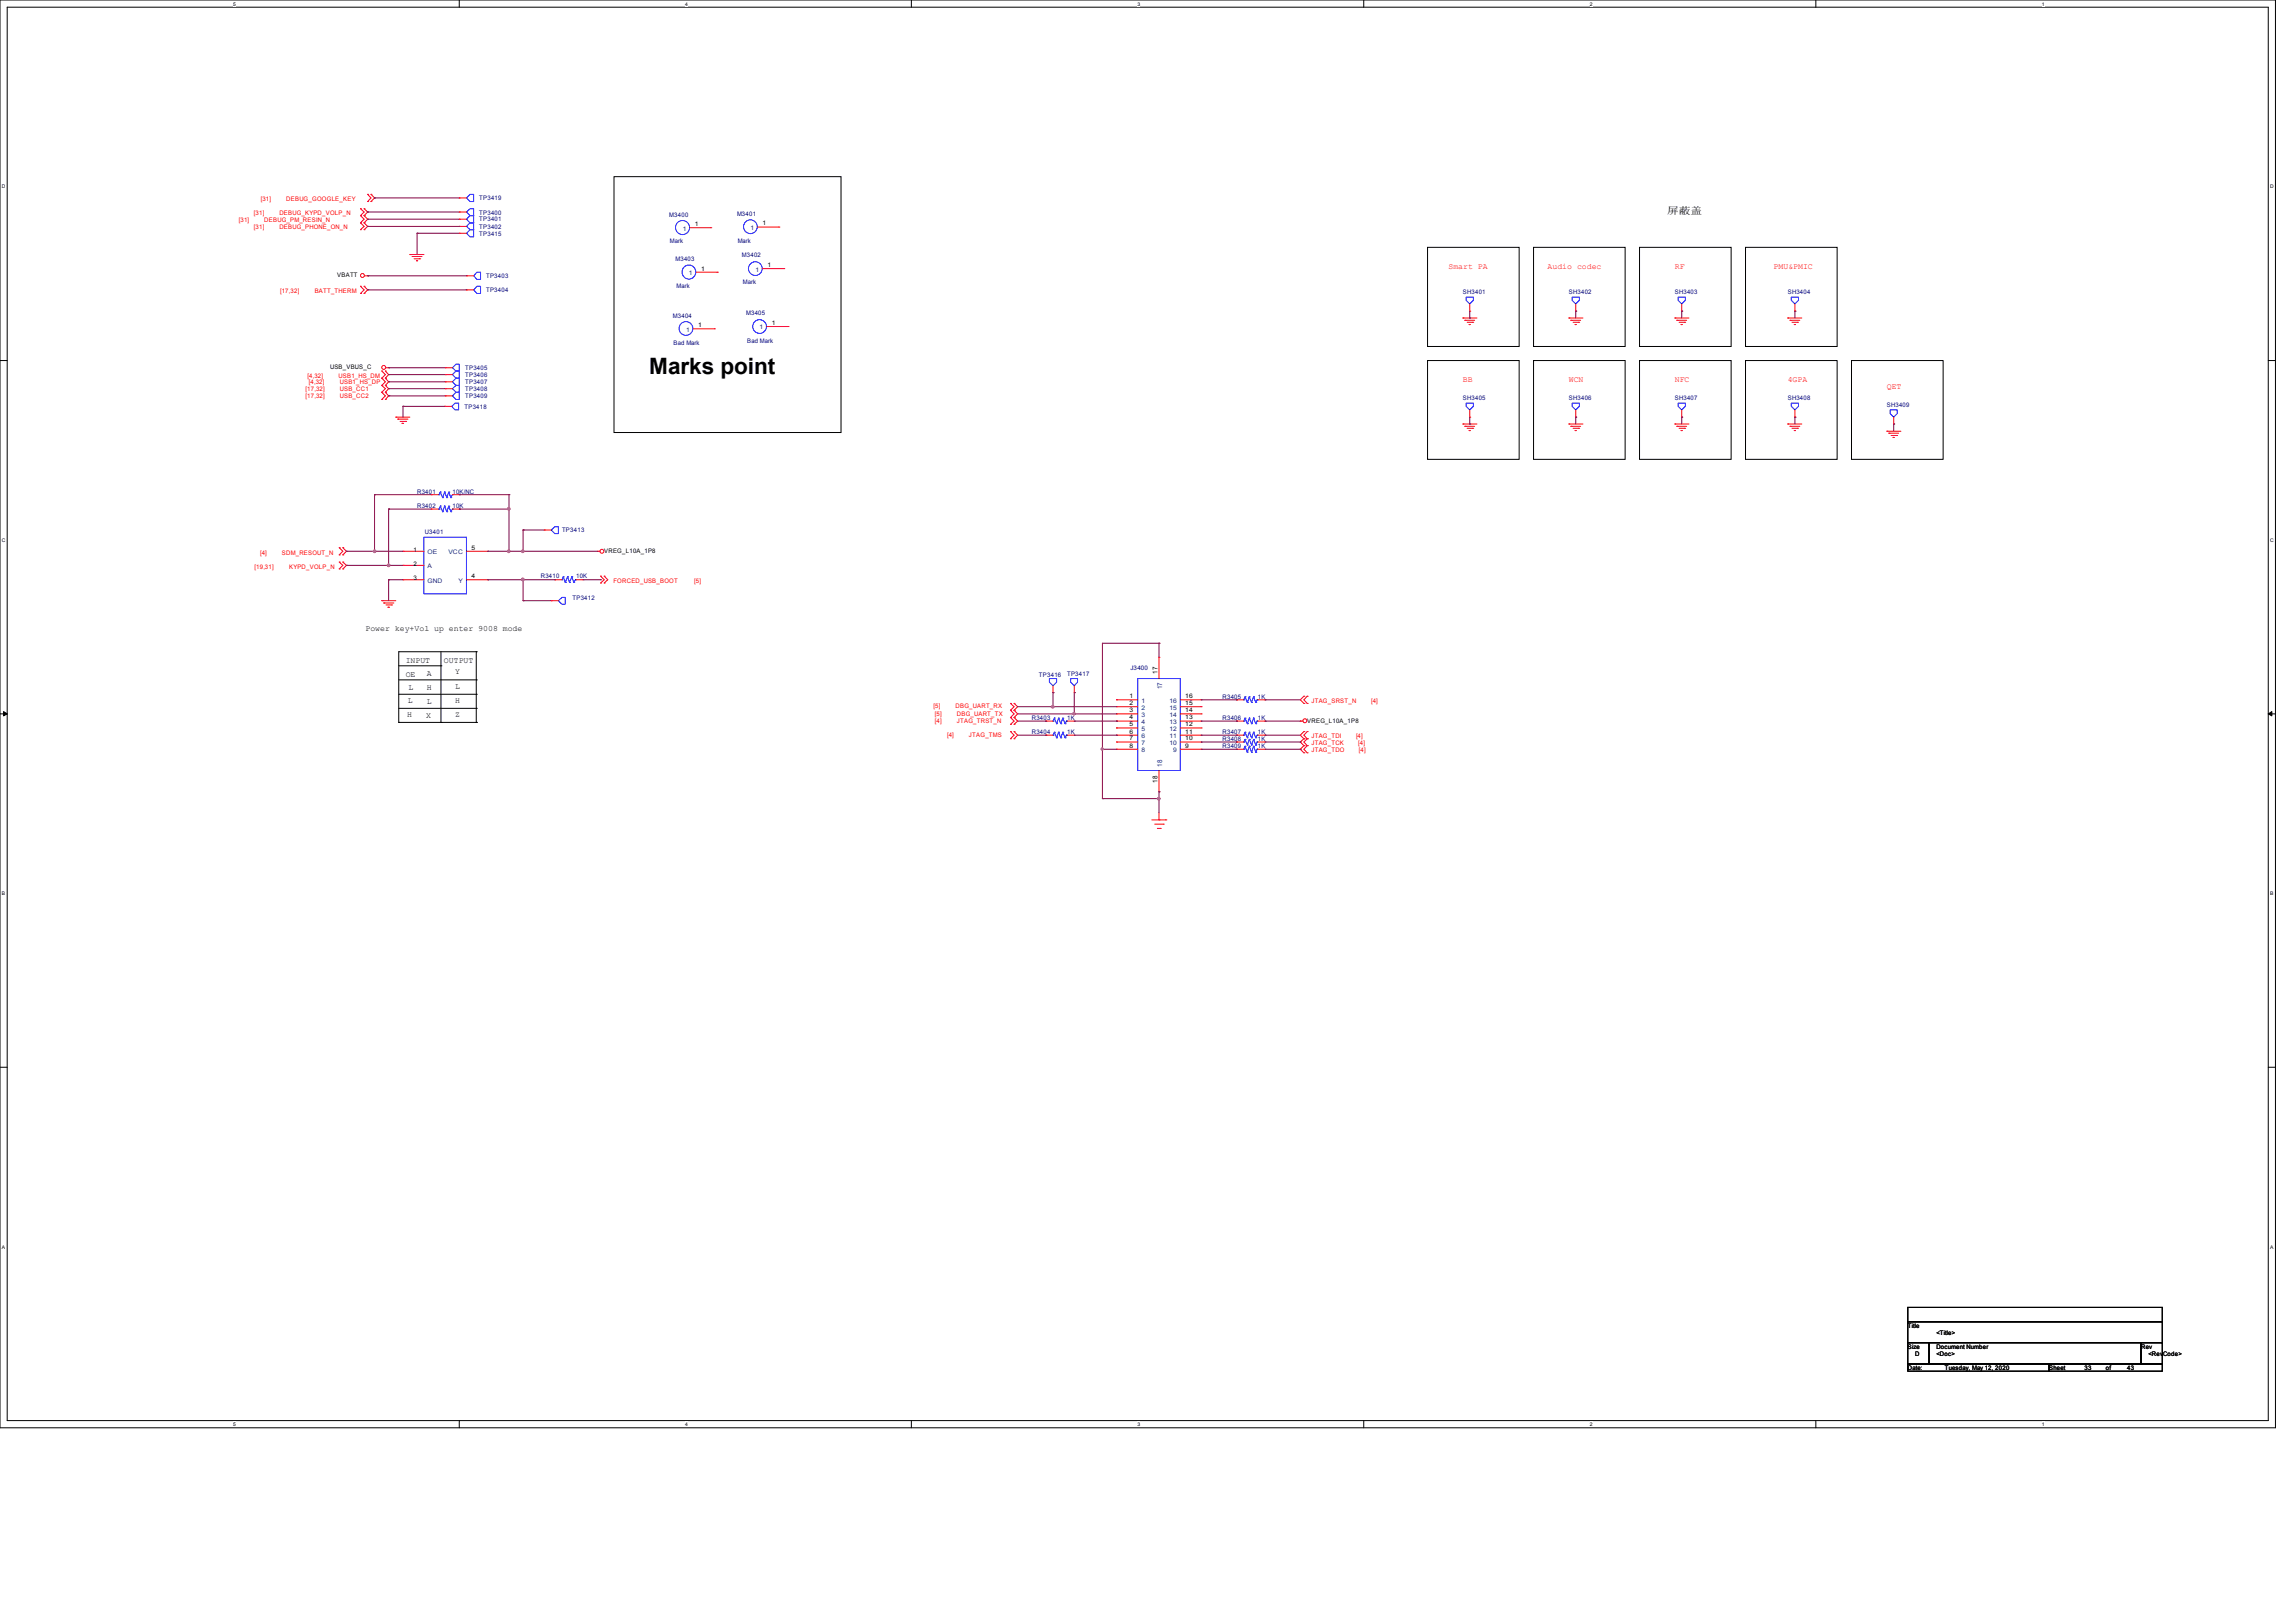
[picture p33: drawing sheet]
<svg xmlns="http://www.w3.org/2000/svg" width="297mm" height="210mm" viewBox="0 0 297 210" stroke-linecap="round" stroke-linejoin="round" font-family="sans-serif">
<defs><g id="words">
<text font-size="2.9" x="84" y="48.4">Marks point</text>
<text font-size="1.3" x="215.7" y="27.7">屏蔽盖</text>
<g font-size="1.1" fill="#f00">
<text x="187.4" y="34.8">Smart PA</text>
<text x="200.3" y="34.8">Audio codec</text>
<text x="216.7" y="34.8">RF</text>
<text x="229.5" y="34.8">PMU&amp;PMIC</text>
<text x="189.3" y="49.4">BB</text>
<text x="203" y="49.4">WCN</text>
<text x="216.7" y="49.4">NFC</text>
<text x="231.3" y="49.4">4GPA</text>
<text x="244.2" y="50.3">QET</text>
</g>
<g font-size="1.1">
<text x="47.3" y="81.6">Power key+Vol up enter 9008 mode</text>
<text x="52.5" y="85.7">INPUT</text>
<text x="52.5" y="87.5">OE</text>
<text x="52.9" y="89.3">L</text>
<text x="55.3" y="87.5">A</text>
<text x="55.3" y="89.3">H</text>
<text x="57.5" y="85.8">OUTPUT</text>
<text x="58.9" y="87.2">Y</text>
<text x="58.9" y="89.2">L</text>
<text x="52.7" y="92.8">H</text>
<text x="52.8" y="91">L</text>
<text x="55.2" y="92.9">X</text>
<text x="55.3" y="91.1">L</text>
<text x="58.9" y="91">H</text>
<text x="58.9" y="92.8">Z</text>
</g>
<g font-size=".9">
<text x="149.8" y="87.2" transform="rotate(-90 149.8 87.2)">17</text>
<text x="149.8" y="101.3" transform="rotate(-90 149.8 101.3)">18</text>
</g>
<g font-size=".9" fill="#004080">
<text x="150.4" y="89.2" transform="rotate(-90 150.4 89.2)">17</text>
<text x="150.4" y="99.2" transform="rotate(-90 150.4 99.2)">18</text>
</g>
<g font-size=".8" fill="#f00">
<text x="30.9" y="28.7">[31]</text>
<text x="32.9" y="27.9">[31]</text>
<text x="32.9" y="29.7">[31]</text>
<text x="33.7" y="26">[31]</text>
<text x="34.2" y="28.7">DEBUG_PM_RESIN_N</text>
<text x="36.2" y="27.9">DEBUG_KYPD_VOLP_N</text>
<text x="36.2" y="29.7">DEBUG_PHONE_ON_N</text>
<text x="37" y="26">DEBUG_GOOGLE_KEY</text>
<text x="36.2" y="37.9">[17,32]</text>
<text x="40.7" y="37.9">BATT_THERM</text>
<text x="39.5" y="50.6">[17,32]</text>
<text x="39.5" y="51.5">[17,32]</text>
<text x="39.8" y="48.9">[4,32]</text>
<text x="40" y="49.7">[4,32]</text>
<text x="43.8" y="48.9">USB1_HS_DM</text>
<text x="44" y="49.7">USB1_HS_DP</text>
<text x="44" y="50.6">USB_CC1</text>
<text x="44" y="51.5">USB_CC2</text>
<text x="33.7" y="71.8">[4]</text>
<text x="36.5" y="71.8">SDM_RESOUT_N</text>
<text x="32.9" y="73.6">[19,31]</text>
<text x="37.4" y="73.6">KYPD_VOLP_N</text>
<text x="79.4" y="75.4">FORCED_USB_BOOT</text>
<text x="89.8" y="75.4">[5]</text>
<text x="120.8" y="91.7">[5]</text>
<text x="121" y="92.6">[5]</text>
<text x="121" y="93.5">[4]</text>
<text x="122.6" y="95.4">[4]</text>
<text x="123.7" y="91.7">DBG_UART_RX</text>
<text x="123.8" y="92.6">DBG_UART_TX</text>
<text x="123.8" y="93.5">JTAG_TRST_N</text>
<text x="125.4" y="95.4">JTAG_TMS</text>
<text x="169.7" y="90.9">JTAG_SRST_N</text>
<text x="169.7" y="95.5">JTAG_TDI</text>
<text x="175.5" y="95.5">[4]</text>
<text x="177.4" y="90.9">[4]</text>
<text x="169.7" y="96.4">JTAG_TCK</text>
<text x="169.7" y="97.3">JTAG_TDO</text>
<text x="175.8" y="96.4">[4]</text>
<text x="175.9" y="97.3">[4]</text>
</g>
<g font-size=".8" fill="#000080">
<text x="62" y="27.8">TP3400</text>
<text x="62" y="25.9">TP3419</text>
<text x="62" y="28.7">TP3401</text>
<text x="62" y="29.6">TP3402</text>
<text x="86.6" y="28">M3400</text>
<text x="95.4" y="27.9">M3401</text>
<text x="62" y="30.5">TP3415</text>
<text x="62.9" y="36">TP3403</text>
<text x="86.7" y="31.5">Mark</text>
<text x="87.4" y="33.8">M3403</text>
<text x="95.5" y="31.4">Mark</text>
<text x="96" y="33.3">M3402</text>
<text x="62.9" y="37.8">TP3404</text>
<text x="87.1" y="41.1">M3404</text>
<text x="87.6" y="37.3">Mark</text>
<text x="96.1" y="36.8">Mark</text>
<text x="96.6" y="40.8">M3405</text>
<text x="189.3" y="38.1">SH3401</text>
<text x="203" y="38.1">SH3402</text>
<text x="216.8" y="38.1">SH3403</text>
<text x="231.4" y="38.1">SH3404</text>
<text x="60.2" y="47.9">TP3405</text>
<text x="87.2" y="44.6">Bad Mark</text>
<text x="96.7" y="44.3">Bad Mark</text>
<text x="60.1" y="52.9">TP3418</text>
<text x="60.2" y="50.6">TP3408</text>
<text x="60.2" y="51.5">TP3409</text>
<text x="60.2" y="48.8">TP3406</text>
<text x="60.2" y="49.7">TP3407</text>
<text x="189.3" y="51.8">SH3405</text>
<text x="203" y="51.8">SH3406</text>
<text x="216.8" y="51.8">SH3407</text>
<text x="231.4" y="51.8">SH3408</text>
<text x="244.2" y="52.7">SH3409</text>
<text x="54" y="63.9">R3401</text>
<text x="54" y="65.7">R3402</text>
<text x="58.6" y="63.9">10K/NC</text>
<text x="58.6" y="65.7">10K</text>
<text x="55" y="69.1">U3401</text>
<text x="72.7" y="68.8">TP3413</text>
<text x="70" y="74.8">R3410</text>
<text x="74.1" y="77.6">TP3412</text>
<text x="74.6" y="74.8">10K</text>
<text x="134.5" y="87.6">TP3416</text>
<text x="138.1" y="87.5">TP3417</text>
<text x="146.3" y="86.7">J3400</text>
<text x="133.5" y="95">R3404</text>
<text x="133.5" y="93.1">R3403</text>
<text x="138.1" y="95">1K</text>
<text x="138.1" y="93.1">1K</text>
<text x="158.2" y="95">R3407</text>
<text x="158.2" y="90.4">R3405</text>
<text x="158.2" y="93.1">R3406</text>
<text x="158.2" y="95.9">R3408</text>
<text x="162.8" y="95">1K</text>
<text x="162.8" y="90.4">1K</text>
<text x="162.8" y="93.1">1K</text>
<text x="162.8" y="95.9">1K</text>
<text x="158.2" y="96.8">R3409</text>
<text x="162.8" y="96.8">1K</text>
</g>
<g font-size=".8" fill="#004080">
<text x="88.4" y="29.8">1</text>
<text x="97.1" y="29.8">1</text>
<text x="89.2" y="35.6">1</text>
<text x="97.8" y="35.1">1</text>
<text x="88.8" y="42.9">1</text>
<text x="98.3" y="42.6">1</text>
<text x="55.3" y="71.7">OE</text>
<text x="58" y="71.7">VCC</text>
<text x="55.3" y="73.5">A</text>
<text x="55.3" y="75.4">GND</text>
<text x="59.3" y="75.4">Y</text>
<text x="147.7" y="90.9">1</text>
<text x="147.7" y="91.8">2</text>
<text x="147.7" y="92.8">3</text>
<text x="147.7" y="93.7">4</text>
<text x="147.7" y="94.6">5</text>
<text x="147.7" y="95.5">6</text>
<text x="151.4" y="95.5">11</text>
<text x="151.4" y="94.6">12</text>
<text x="151.4" y="93.7">13</text>
<text x="151.4" y="92.8">14</text>
<text x="151.4" y="91.8">15</text>
<text x="151.4" y="90.9">16</text>
<text x="147.7" y="96.4">7</text>
<text x="147.7" y="97.3">8</text>
<text x="151.4" y="96.4">10</text>
<text x="151.8" y="97.3">9</text>
</g>
<g font-size=".8">
<text x="89.9" y="29.3">1</text>
<text x="98.7" y="29.2">1</text>
<text x="43.6" y="35.9">VBATT</text>
<text x="90.7" y="35">1</text>
<text x="99.3" y="34.5">1</text>
<text x="42.7" y="47.8">USB_VBUS_C</text>
<text x="90.3" y="42.3">1</text>
<text x="99.9" y="42">1</text>
<text x="53.5" y="71.4">1</text>
<text x="61" y="71.1">5</text>
<text x="78.2" y="71.5">VREG_L10A_1P8</text>
<text x="53.5" y="73.2">2</text>
<text x="53.5" y="75">3</text>
<text x="61" y="74.8">4</text>
<text x="146.2" y="90.3">1</text>
<text x="146.2" y="91.2">2</text>
<text x="146.2" y="92.2">3</text>
<text x="146.2" y="93.1">4</text>
<text x="146.2" y="94">5</text>
<text x="146.2" y="94.9">6</text>
<text x="146.2" y="95.8">7</text>
<text x="153.4" y="95.8">10</text>
<text x="153.4" y="94.9">11</text>
<text x="153.4" y="94">12</text>
<text x="153.4" y="93.1">13</text>
<text x="153.4" y="92.2">14</text>
<text x="153.4" y="91.2">15</text>
<text x="153.4" y="90.3">16</text>
<text x="169.2" y="93.5">VREG_L10A_1P8</text>
<text x="146.2" y="96.7">8</text>
<text x="153.4" y="96.7">9</text>
<text x="246.9" y="171.8">Title</text>
<text x="250.6" y="172.7">&lt;Title&gt;</text>
<text x="246.9" y="174.5">Size</text>
<text x="246.9" y="177.2">Date:</text>
<text x="247.8" y="175.4">D</text>
<text x="250.6" y="174.5">Document Number</text>
<text x="250.6" y="175.4">&lt;Doc&gt;</text>
<text x="251.7" y="177.2">Tuesday, May 12, 2020</text>
<text x="265.2" y="177.2">Sheet</text>
<text x="269.8" y="177.2">33</text>
<text x="272.5" y="177.2">of</text>
<text x="275.3" y="177.2">43</text>
<text x="277.1" y="174.5">Rev</text>
<text x="278" y="175.4">&lt;RevCode&gt;</text>
</g>
<g font-size=".6">
<text x="30.2" y=".7">5</text>
<text x="88.7" y=".7">4</text>
<text x="147.2" y=".7">3</text>
<text x="205.7" y=".7">2</text>
<text x="264.2" y=".7">1</text>
<text x=".3" y="24.4">D</text>
<text x="293.8" y="24.4">D</text>
<text x=".3" y="70.1">C</text>
<text x="293.8" y="70.1">C</text>
<text x=".3" y="115.8">B</text>
<text x="293.8" y="115.8">B</text>
<text x=".3" y="161.5">A</text>
<text x="293.8" y="161.5">A</text>
<text x="30.2" y="184.5">5</text>
<text x="88.7" y="184.5">4</text>
<text x="147.2" y="184.5">3</text>
<text x="205.7" y="184.5">2</text>
<text x="264.2" y="184.5">1</text>
</g>
</g></defs>
<path d="M0 0h294.5v184.7h-294.5zM.9 .9h292.6v182.9h-292.6z" fill="none" stroke="#000" stroke-width=".13"/>
<g fill="#fff">
<path d="M30.2 .1h.3v.7h-.3z"/>
<path d="M30.2 183.9h.3v.8h-.3z"/>
</g>
<path d="M59.4 0v.9M59.4 183.8v.9" fill="none" stroke="#000" stroke-width=".13"/>
<g fill="#fff">
<path d="M88.7 .1h.3v.7h-.3z"/>
<path d="M88.7 183.9h.3v.8h-.3z"/>
</g>
<path d="M117.9 0v.9M117.9 183.8v.9" fill="none" stroke="#000" stroke-width=".13"/>
<g fill="#fff">
<path d="M147.2 .1h.3v.7h-.3z"/>
<path d="M147.2 183.9h.3v.8h-.3z"/>
</g>
<path d="M176.5 0v.9M176.5 183.8v.9" fill="none" stroke="#000" stroke-width=".13"/>
<g fill="#fff">
<path d="M205.7 .1h.4v.7h-.4z"/>
<path d="M205.7 183.9h.4v.8h-.4z"/>
</g>
<path d="M235 0v.9M235 183.8v.9" fill="none" stroke="#000" stroke-width=".13"/>
<g fill="#fff">
<path d="M264.2 .1h.4v.7h-.4z"/>
<path d="M264.2 183.9h.4v.8h-.4z"/>
<path d="M.3 23.8h.4v.7h-.4z"/>
<path d="M293.8 23.8h.5v.7h-.5z"/>
<path d="M.3 69.5h.4v.7h-.4z"/>
<path d="M293.8 69.5h.5v.7h-.5z"/>
</g>
<path d="M0 46.7h.9M293.5 46.7h1" fill="none" stroke="#000" stroke-width=".13"/>
<g fill="#fff">
<path d="M.3 115.2h.4v.8h-.4z"/>
<path d="M293.8 115.2h.4v.8h-.4z"/>
</g>
<path d="M0 92.4h.9M293.5 92.4h1" fill="none" stroke="#000" stroke-width=".13"/>
<path d="M.5 92.1l.4 .3-.4 .2zM293.5 92.4l.5-.3v.5z" fill="#000" stroke="#000" stroke-width=".13"/>
<g fill="#fff">
<path d="M.3 161h.3v.7h-.3z"/>
<path d="M293.8 161h.4v.7h-.4z"/>
</g>
<g fill="none" stroke="#000" stroke-width=".13">
<path d="M79.5 22.9h29.3v33.1h-29.3zM184.7 32h11.9v12.8h-11.9zM198.5 32h11.8v12.8h-11.8zM212.2 32h11.8v12.8h-11.8zM225.9 32h11.8v12.8h-11.8zM184.7 46.7h11.9v12.7h-11.9zM198.5 46.7h11.8v12.7h-11.8zM212.2 46.7h11.8v12.7h-11.8zM225.9 46.7h11.8v12.7h-11.8zM239.6 46.7h11.9v12.7h-11.9zM51.6 93.5h.1M51.6 86.1h5.5"/>
<path d="M51.6 88h10M51.6 89.8h10M51.6 91.7h10M51.6 93.5h10M57.1 86.1h.1M57.1 93.5h.1M57.1 84.3v9.2M61.6 84.3h.1M61.6 88h.1M61.6 89.8h.1M61.6 91.7h.1M61.6 93.5h.1"/>
<path d="M61.6 84.3h-10v9.2M61.6 84.3v9.2M0 138.1h.9M293.5 138.1h1M246.9 169.2h32.9v1.8h-32.9zM246.9 171h32.9v2.7h-32.9zM246.9 173.7h2.7v2.8h-2.7zM246.9 176.5h18.3v.9h-18.3zM249.6 173.7h27.5v2.8h-27.5zM265.2 176.5h14.6v.9h-14.6zM277.1 173.7h2.7v2.8h-2.7z"/>
</g>
<g fill="none" stroke="#f00" stroke-width=".13">
<path d="M46.7 27h.1M46.7 27.9h.1M46.7 28.8h.1M46.7 29.7h.1M46.7 37h.1M46.7 38h.1M46.7 27l.4 .4-.4 .5M46.7 27.9l.4 .5-.4 .4M46.7 28.8l.4 .5-.4 .4M46.7 37l.4 .5-.4 .5M47.1 27.9h.1M47.1 27h.1"/>
<path d="M47.1 28.8h.1M47.1 29.7h.1M47.1 38h.1M47.1 37h.1M47.1 27l.5 .4-.5 .5M47.1 27.9l.5 .5-.5 .4M47.1 28.8l.5 .5-.5 .4M47.1 37l.5 .5-.5 .5M47.2 35.7h.4M47.6 35.7h.1M47.6 25.1h.1M47.6 26.1h.1"/>
<path d="M47.6 25.1l.4 .5-.4 .5M48 26.1h.1M48 25.1h.1M48 25.1l.5 .5-.5 .5M53 32.9h.1M53 32.9h1.9M53.3 33.2h.1M53.3 33.2h1.3M53.6 33.5h.7M53.9 33.7h.1M53.9 33.7h.2M54.3 33.5h.1"/>
<path d="M59.4 27.4h.1M59.4 30.2h.1M59.4 25.6h.1M59.4 28.4h.1M59.4 29.3h.1M59.4 27.4h1M59.4 30.2h1M59.4 25.6h1M59.4 28.4h1M59.4 29.3h1M60.4 35.7h.1M60.4 37.5h.1"/>
<path d="M60.4 35.7h.9M60.4 37.5h.9M89.3 29.5h2.7M90.1 35.2h2.7M92 29.5h.1M92.8 35.2h.1M98 29.4h2.8M98.7 34.8h2.7M100.8 29.4h.1M101.4 34.8h.1M190.2 39.3v1M203.9 39.3v1"/>
<path d="M217.6 39.3v1M232.3 39.3v1M49.4 48h.1M49.4 48.9h.1M49.4 49.9h.1M49.4 50.8h.1M49.4 51.7h.1M49.4 48l.5 .5-.5 .4M49.4 48.9l.5 .5-.5 .5M49.4 49.9l.5 .4-.5 .5M49.4 50.8l.5 .4-.5 .5M49.9 48.9h.1"/>
<path d="M49.9 48h.1M49.9 49.9h.1M49.9 50.8h.1M49.9 51.7h.1M49.9 48l.4 .5-.4 .4M49.9 48.9l.4 .5-.4 .5M49.9 49.9l.4 .4-.4 .5M49.9 50.8l.4 .4-.4 .5M50 47.6h.3M50.3 47.6h.1M51.2 54h.1M51.2 54h1.8"/>
<path d="M51.5 54.2h.1M51.5 54.2h1.3M51.8 54.5h.7M52 54.8h.1M52 54.8h.2M52.5 54.5h.1M57.5 52.6h.1M57.5 52.6h1M57.6 50.3h.1M57.6 47.6h.1M57.6 51.2h.1M57.6 48.5h.1"/>
<path d="M57.6 49.4h.1M57.6 47.6h.9M57.6 50.3h.9M57.6 51.2h.9M57.6 48.5h.9M57.6 49.4h.9M89.7 42.5h2.8M92.5 42.5h.1M99.2 42.2h2.8M102 42.2h.1M189.3 41.1h.1M189.3 54.9h.1"/>
<path d="M189.3 41.1h1.8M189.3 54.9h1.8M189.6 41.4h.1M189.6 55.2h.1M189.6 41.4h1.2M189.6 55.2h1.2M189.9 41.7h.7M189.9 55.4h.7M190.1 42h.1M190.1 55.7h.1M190.1 42h.2M190.1 55.7h.2"/>
<path d="M190.2 40.3h.1M190.2 54h.1M190.2 53v1M190.6 41.7h.1M190.6 55.4h.1M203 41.1h.1M203 54.9h.1M203 41.1h1.9M203 54.9h1.9M203.3 41.4h.1M203.3 55.2h.1M203.3 41.4h1.3"/>
<path d="M203.3 55.2h1.3M203.6 41.7h.7M203.6 55.4h.7M203.8 42h.1M203.8 55.7h.1M203.8 42h.2M203.8 55.7h.2M203.9 40.3h.1M203.9 54h.1M203.9 53v1M204.3 41.7h.1M204.3 55.4h.1"/>
<path d="M216.7 41.1h.1M216.7 54.9h.1M216.7 41.1h1.9M216.7 54.9h1.9M217 41.4h.1M217 55.2h.1M217 41.4h1.3M217 55.2h1.3M217.3 41.7h.7M217.3 55.4h.7M217.6 42h.1M217.6 55.7h.1"/>
<path d="M217.6 54h.1M217.6 40.3h.1M217.6 53v1M218 41.7h.1M218 55.4h.1M231.4 41.1h.1M231.4 54.9h.1M231.4 41.1h1.8M231.4 54.9h1.8M231.6 41.4h.1M231.6 55.2h.1M231.6 41.4h1.3"/>
<path d="M231.6 55.2h1.3M231.9 41.7h.7M231.9 55.4h.7M232.2 42h.1M232.2 55.7h.1M232.2 42h.2M232.2 55.7h.2M232.3 40.3h.1M232.3 54h.1M232.3 53v1M232.6 41.7h.1M232.6 55.4h.1"/>
<path d="M244.2 55.8h.1M244.2 55.8h1.8M244.4 56h.1M244.4 56h1.3M244.7 56.3h.7M245 56.6h.1M245 56.6h.2M245.1 54.9h.1M245.1 54v.9M245.4 56.3h.1M43.9 70.9h.1M43.9 71.8h.1"/>
<path d="M43.9 72.7h.1M43.9 73.6h.1M43.9 70.9l.5 .4-.5 .5M43.9 72.7l.5 .5-.5 .4M44.4 71.8h.1M44.4 70.9h.1M44.4 73.6h.1M44.4 72.7h.1M44.4 70.9l.4 .4-.4 .5M44.4 72.7l.4 .5-.4 .4M49.4 77.7h.1M49.4 77.7h1.8"/>
<path d="M49.7 78h.1M49.7 78h1.3M50 78.3h.7M50.2 78.6h.1M50.2 78.6h.2M50.7 78.3h.1M52.2 71.3h.1M52.2 73.2h.1M52.2 75h.1M52.2 71.3h2.7M52.2 75h2.7M52.2 73.2h2.7"/>
<path d="M55.8 64h.1M55.8 65.9h.1M55.8 64h.9M55.8 65.9h.9M58.5 64h.9M58.5 65.9h.9M59.4 64h.1M59.4 65.9h.1M60.4 71.3h2.7M60.4 75h2.7M63.1 71.3h.1M63.1 75h.1"/>
<path d="M70.4 68.6h.1M70.4 68.6h.9M71.3 77.7h.1M71.3 77.7h1M71.8 75h.1M71.8 75h.9M74.5 75h.9M75.4 75h.1M77.3 71.3h.1M77.3 71.3h.3M77.7 75.4h.1M77.7 74.5h.1"/>
<path d="M77.7 74.5l.5 .5-.5 .4M78.2 75.4h.1M78.2 74.5h.1M78.2 74.5l.5 .5-.5 .4M130.8 91h.1M130.8 91.9h.1M130.8 92.8h.1M130.8 93.7h.1M130.8 94.7h.1M130.8 95.6h.1M130.8 91l.4 .4-.4 .5M130.8 91.9l.4 .5-.4 .4"/>
<path d="M130.8 92.8l.4 .5-.4 .4M130.8 94.7l.4 .4-.4 .5M131.2 91.9h.1M131.2 91h.1M131.2 92.8h.1M131.2 93.7h.1M131.2 95.6h.1M131.2 94.7h.1M131.2 91l.5 .4-.5 .5M131.2 91.9l.5 .5-.5 .4M131.2 92.8l.5 .5-.5 .4M131.2 94.7l.5 .4-.5 .5"/>
<path d="M135.3 95.1h.1M135.3 93.3h.1M135.3 93.3h1M135.3 95.1h1M136.3 89.6h.1M136.3 88.7v.9M138.1 93.3h.9M138.1 95.1h.9M139 95.1h.1M139 93.3h.1M139 89.6h.1M139 88.7v.9"/>
<path d="M144.5 90.6h.1M144.5 91.4h.1M144.5 92.4h.1M144.5 93.3h.1M144.5 94.2h.1M144.5 95.1h.1M144.5 96h.1M144.5 96.9h.1M144.5 93.3h2.7M144.5 95.1h2.7M144.5 90.6h2.7M144.5 96.9h2.7"/>
<path d="M144.5 91.4h2.7M144.5 92.4h2.7M144.5 94.2h2.7M144.5 96h2.7M150 85h.1M150 85v2.8M150 99.7v2.7M152.7 93.3h2.7M152.7 95.1h2.7M152.7 90.6h2.7M152.7 96.9h2.7M152.7 91.4h2.7"/>
<path d="M152.7 92.4h2.7M152.7 94.2h2.7M152.7 96h2.7M155.4 96.9h.1M155.4 96h.1M155.4 95.1h.1M155.4 94.2h.1M155.4 93.3h.1M155.4 92.4h.1M155.4 91.4h.1M155.4 90.6h.1M160 95.1h.1"/>
<path d="M160 90.6h.1M160 93.3h.1M160 96.9h.1M160 96h.1M160 93.3h1M160 95.1h1M160 90.6h1M160 96.9h1M160 96h1M162.8 93.3h.9M162.8 95.1h.9M162.8 90.6h.9"/>
<path d="M162.8 96.9h.9M162.8 96h.9M163.7 95.1h.1M163.7 90.6h.1M163.7 93.3h.1M163.7 96.9h.1M163.7 96h.1M168.3 93.3h.1M168.3 93.3h.3M168.7 91h.1M168.7 90.1h.1M168.7 95.6h.1"/>
<path d="M168.7 94.7h.1M168.7 96.5h.1M168.7 97.4h.1M168.7 90.1l-.4 .5 .4 .4M168.7 94.7l-.4 .4 .4 .5M168.7 95.6l-.4 .4 .4 .5M168.7 96.5l-.4 .4 .4 .5M169.2 90.1h.1M169.2 91h.1M169.2 94.7h.1M169.2 95.6h.1M169.2 96.5h.1"/>
<path d="M169.2 97.4h.1M169.2 90.1l-.5 .5 .5 .4M169.2 94.7l-.5 .4 .5 .5M169.2 95.6l-.5 .4 .5 .5M169.2 96.5l-.5 .4 .5 .5M149.1 106.1h1.8M149.4 106.6h1.1M149.8 107.2h.4M150 106.1h.1M150 102.4h.1M150 105.2v.9M150.2 107.2h.1"/>
<path d="M150.5 106.6h.1M150.9 106.1h.1"/>
<circle cx="46.9" cy="35.6" r=".25"/>
<circle cx="49.7" cy="47.5" r=".25"/>
<circle cx="77.9" cy="71.3" r=".25"/>
<circle cx="168.9" cy="93.3" r=".25"/>
</g>
<g fill="none" stroke="#00f" stroke-width=".13">
<path d="M60.4 27.4l.4-.4h.5v.9h-.5zM60.4 25.6l.4-.5h.5v1h-.5zM60.4 28.4l.4-.5h.5v.9h-.5zM60.8 29.7h.5v.9h-.5l-.4-.4zM60.8 28.8h.5v.9h-.5l-.4-.4zM61.7 35.2h.5v1h-.5l-.4-.5zM61.7 37h.5v1h-.5l-.4-.5zM189.7 38.4h1v.5l-.5 .4-.5-.4zM203.5 38.4h.9v.5l-.5 .4-.4-.4zM217.2 38.4h.9v.5l-.5 .4-.4-.4zM231.8 38.4h.9v.5l-.4 .4-.5-.4zM58.5 52.6l.4-.4h.5v.8h-.5z"/>
<path d="M58.5 50.3l.5-.4h.4v.9h-.4zM58.5 47.6l.5-.5h.4v.9h-.4zM58.5 51.2l.5-.4h.4v.9h-.4zM58.5 48.5l.5-.5h.4v.9h-.4zM58.5 49.4l.5-.5h.4v1h-.4zM189.7 52.2h1v.4l-.5 .4-.5-.4zM203.5 52.2h.9v.4l-.5 .4-.4-.4zM217.2 52.2h.9v.4l-.5 .4-.4-.4zM231.8 52.2h.9v.4l-.4 .4-.5-.4zM244.6 53h.9v.5l-.4 .5-.5-.5zM54.9 69.5h5.5v7.3h-5.5zM56.7 64h.1"/>
<path d="M56.7 65.9h.1M56.8 64h.1M56.8 65.9h.1M57 63.7h.1M57 65.5h.1M57 63.7l-.2 .3M57 63.7l.3 .7M57 65.5l-.2 .4M57 65.5l.3 .7M57.3 64.4h.1M57.3 66.2h.1M57.5 63.7h.1"/>
<path d="M57.5 65.5h.1M57.5 63.7l-.2 .7M57.5 63.7l.3 .7M57.5 65.5l-.2 .7M57.5 65.5l.3 .7M57.8 64.4h.1M57.8 66.2h.1M58.1 63.7h.1M58.1 65.5h.1M58.1 63.7l-.3 .7M58.1 63.7l.2 .7M58.1 65.5l-.3 .7"/>
<path d="M58.1 65.5l.2 .7M58.3 64.4h.1M58.3 66.2h.1M58.5 64h.1M58.5 65.9h.1M58.5 64l-.2 .4M58.5 65.9l-.2 .3M71.3 68.6l.5-.4h.5v.8h-.5zM72.3 77.7l.4-.4h.5v.9h-.5zM72.7 75h.1M72.9 74.6h.1M72.9 74.6l.3 .8"/>
<path d="M72.9 74.6l-.2 .4M73.2 75.4h.1M73.4 74.6h.1M73.4 74.6l.3 .8M73.4 74.6l-.2 .8M73.7 75.4h.1M74 74.6h.1M74 74.6l.3 .8M74 74.6l-.3 .8M74.3 75.4h.1M74.5 75h.1M74.5 75l-.2 .4"/>
<path d="M135.8 87.8h.9v.5l-.4 .4-.5-.4zM136.3 95.1h.1M136.3 93.3h.1M136.4 94.7h.1M136.4 92.9h.1M136.4 94.7l.3 .8M136.4 94.7l-.1 .4M136.4 92.9l.3 .7M136.4 92.9l-.1 .4M136.7 95.5h.1M136.7 93.6h.1M137 94.7h.1"/>
<path d="M137 92.9h.1M137 94.7l.3 .8M137 94.7l-.3 .8M137 92.9l.3 .7M137 92.9l-.3 .7M137.3 95.5h.1M137.3 93.6h.1M137.5 94.7h.1M137.5 92.9h.1M137.5 94.7l.3 .8M137.5 94.7l-.2 .8M137.5 92.9l.3 .7"/>
<path d="M137.5 92.9l-.2 .7M137.8 95.5h.1M137.8 93.6h.1M138 95.1h.1M138 93.3h.1M138 95.1l-.2 .4M138 93.3l-.2 .3M138.6 87.8h.8v.5l-.4 .4-.4-.4zM147.2 87.8h5.5v11.9h-5.5zM161 95.1h.1M161 90.6h.1M161 93.3h.1"/>
<path d="M161 96.9h.1M161 96h.1M161.1 94.7h.1M161.1 90.2h.1M161.1 92.9h.1M161.1 96.6h.1M161.1 95.7h.1M161.1 94.7l.3 .8M161.1 94.7l-.1 .4M161.1 90.2l.3 .7M161.1 90.2l-.1 .4M161.1 92.9l.3 .7"/>
<path d="M161.1 92.9l-.1 .4M161.1 96.6l.3 .7M161.1 96.6l-.1 .3M161.1 95.7l.3 .7M161.1 95.7l-.1 .3M161.4 95.5h.1M161.4 90.9h.1M161.4 93.6h.1M161.4 97.3h.1M161.4 96.4h.1M161.7 94.7h.1M161.7 90.2h.1"/>
<path d="M161.7 92.9h.1M161.7 96.6h.1M161.7 95.7h.1M161.7 94.7l.3 .8M161.7 94.7l-.3 .8M161.7 90.2l.3 .7M161.7 90.2l-.3 .7M161.7 92.9l.3 .7M161.7 92.9l-.3 .7M161.7 96.6l.3 .7M161.7 96.6l-.3 .7M161.7 95.7l.3 .7"/>
<path d="M161.7 95.7l-.3 .7M162 95.5h.1M162 90.9h.1M162 93.6h.1M162 97.3h.1M162 96.4h.1M162.2 94.7h.1M162.2 90.2h.1M162.2 92.9h.1M162.2 96.6h.1M162.2 95.7h.1M162.2 94.7l.3 .8"/>
<path d="M162.2 94.7l-.2 .8M162.2 90.2l.3 .7M162.2 90.2l-.2 .7M162.2 92.9l.3 .7M162.2 92.9l-.2 .7M162.2 96.6l.3 .7M162.2 96.6l-.2 .7M162.2 95.7l.3 .7M162.2 95.7l-.2 .7M162.5 95.5h.1M162.5 90.9h.1M162.5 93.6h.1"/>
<path d="M162.5 97.3h.1M162.5 96.4h.1M162.7 95.1h.1M162.7 90.6h.1M162.7 93.3h.1M162.7 96.9h.1M162.7 96h.1M162.7 95.1l-.2 .4M162.7 90.6l-.2 .3M162.7 93.3l-.2 .3M162.7 96.9l-.2 .4M162.7 96l-.2 .4"/>
<circle cx="88.3" cy="29.4" r=".91"/>
<circle cx="89.1" cy="35.2" r=".9"/>
<circle cx="97.1" cy="29.3" r=".89"/>
<circle cx="97.7" cy="34.8" r=".89"/>
<circle cx="88.8" cy="42.5" r=".89"/>
<circle cx="98.3" cy="42.2" r=".89"/>
</g>
<g fill="none" stroke="#800040" stroke-width=".13">
<path d="M47.6 27.4h.1M47.6 28.4h.1M47.6 29.3h.1M47.6 35.7h.1M47.6 37.5h.1M47.6 27.4h11.8M47.6 28.4h11.8M47.6 29.3h11.8M47.6 35.7h12.8M47.6 37.5h12.8M48.5 25.6h.1M48.5 25.6h10.9"/>
<path d="M54 30.2h.1M54 30.2h5.4M54 30.2v2.7M50.3 47.6h.1M50.3 48.5h.1M50.3 49.4h.1M50.3 50.3h.1M50.3 51.2h.1M50.3 47.6h7.3M50.3 48.5h7.3M50.3 49.4h7.3M50.3 50.3h7.3"/>
<path d="M50.3 51.2h7.3M52.2 52.6h.1M52.2 52.6v1.4M52.2 52.6h5.3M190.2 41.1h.1M190.2 54.9h.1M190.2 40.3v.8M190.2 54v.9M203.9 40.3h.1M203.9 54h.1M203.9 40.3v.8M203.9 54v.9"/>
<path d="M217.6 40.3h.1M217.6 54h.1M217.6 40.3v.8M217.6 54v.9M232.3 40.3h.1M232.3 54h.1M232.3 40.3v.8M232.3 54v.9M245.1 54.9h.1M245.1 54.9v.9M44.8 71.3h.1M44.8 73.2h.1"/>
<path d="M44.8 71.3h7.4M44.8 73.2h7.4M48.5 64h.1M48.5 71.3h.1M48.5 64h7.3M48.5 64v7.3M50.3 75h.1M50.3 65.9h.1M50.3 73.2h.1M50.3 65.9v7.3M50.3 75v2.7M50.3 75h1.9"/>
<path d="M50.3 65.9h5.5M59.4 65.9h.1M59.4 64h.1M59.4 65.9h6.5M59.4 64h6.5M63.1 71.3h.1M63.1 75h.1M63.1 71.3h14.2M63.1 75h8.7M65.9 65.9h.1M65.9 71.3h.1M65.9 64h.1"/>
<path d="M65.9 64v7.3M67.7 77.7h.1M67.7 75h.1M67.7 68.6h.1M67.7 71.3h.1M67.7 77.7h3.6M67.7 68.6v2.7M67.7 75v2.7M67.7 68.6h2.7M71.8 75h.1M75.4 75h2.3M77.7 75h.1"/>
<path d="M131.7 91.4h12.8M131.7 92.4h12.8M131.7 93.3h3.6M131.7 95.1h3.6M135.3 93.3h.1M135.3 95.1h.1M136.3 91.4h.1M136.3 89.6h.1M136.3 89.6v1.8M139 92.4h.1M139 89.6h.1M139 93.3h5.5"/>
<path d="M139 95.1h5.5M139 89.6v2.8M142.7 96.9h.1M142.7 96.9h1.8M144.5 95.1h.1M144.5 93.3h.1M150 83.2h.1M150 83.2h-7.3v20.1M150 83.2v1.8M155.4 90.6h4.6M155.4 93.3h4.6M155.4 95.1h4.6"/>
<path d="M155.4 96h4.6M155.4 96.9h4.6M160 90.6h.1M160 93.3h.1M160 95.1h.1M160 96h.1M160 96.9h.1M163.7 90.6h.1M163.7 93.3h.1M163.7 95.1h.1M163.7 90.6h4.6M163.7 93.3h4.6"/>
<path d="M163.7 95.1h4.6M163.7 96h4.6M163.7 96.9h4.6M168.3 96h.1M168.3 96.9h.1M142.7 103.3h.1M142.7 103.3h7.3M150 102.4h.1M150 103.3h.1M150 102.4v2.8"/>
</g>
<g fill="#f0f" stroke="#f0f" stroke-width=".13">
<path d="M138.9 92.2h.2v.3h-.2z" fill-rule="evenodd"/>
<path d="M138.9 92.2h.2v.3h-.2z" fill-rule="evenodd"/>
<circle cx="142.6" cy="96.9" r=".15"/>
<circle cx="149.9" cy="103.3" r=".17"/>
<circle cx="136.2" cy="91.4" r=".17"/>
<circle cx="67.6" cy="75" r=".17"/>
<circle cx="67.6" cy="71.3" r=".17"/>
<circle cx="65.8" cy="71.3" r=".17"/>
<circle cx="65.8" cy="65.8" r=".17"/>
<circle cx="48.5" cy="71.3" r=".17"/>
<circle cx="50.3" cy="73.2" r=".17"/>
</g>
<use href="#words"/>
</svg>
